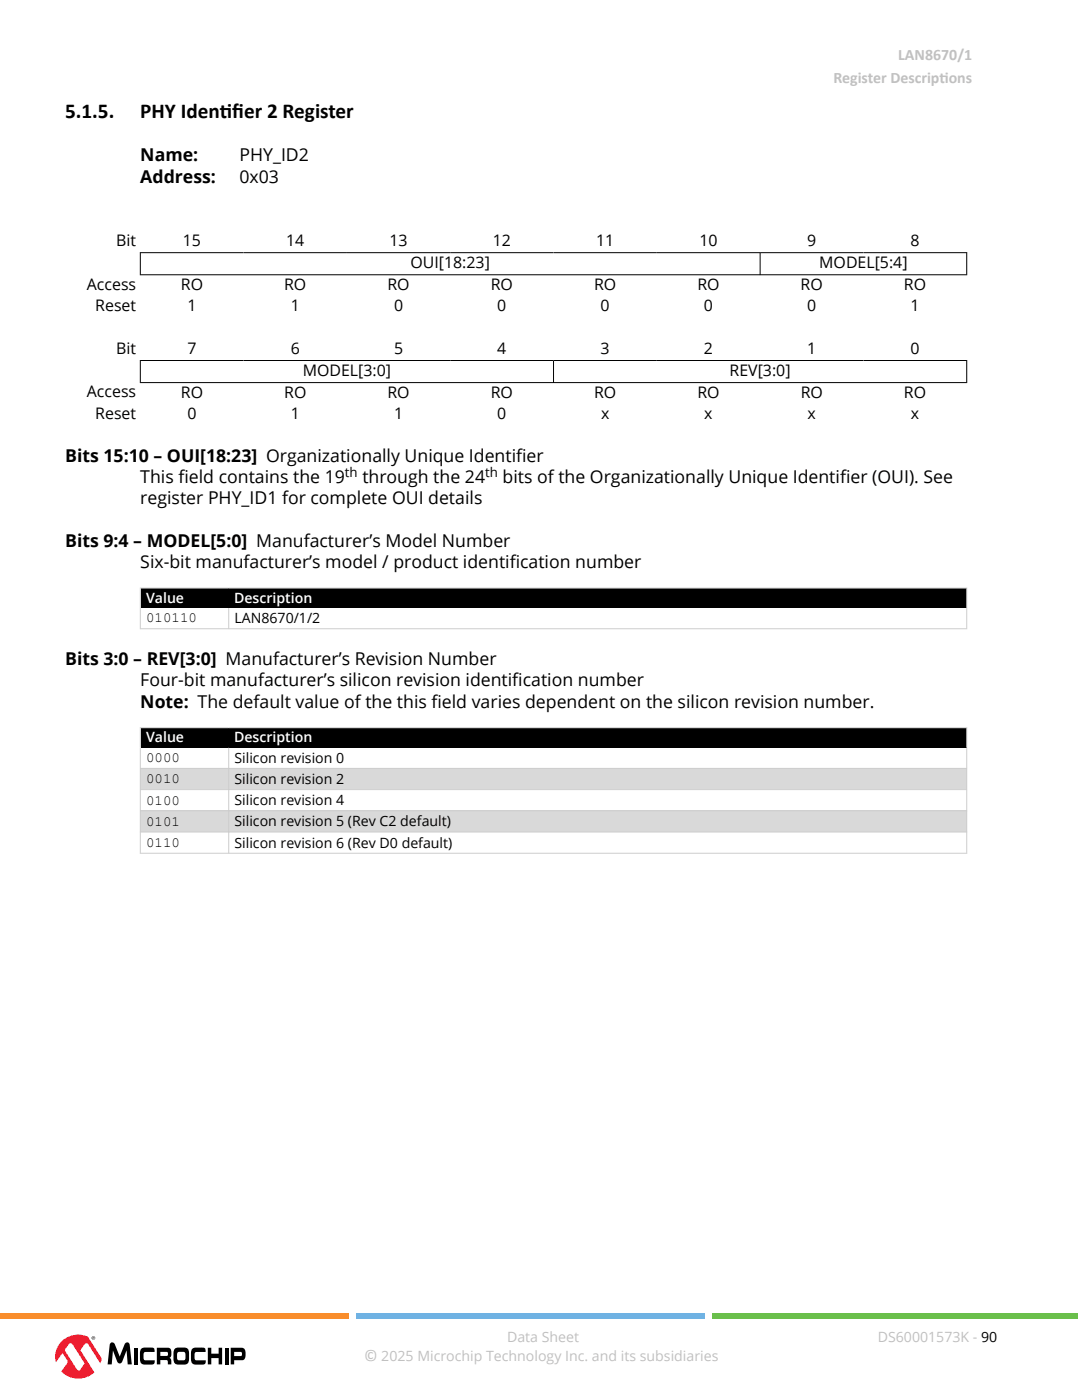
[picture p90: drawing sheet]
<svg xmlns="http://www.w3.org/2000/svg" width="216mm" height="279mm" viewBox="0 0 216 279" stroke-linecap="round" stroke-linejoin="round" font-family="sans-serif">
<defs><g id="words">
<g font-size="4.2">
<text x="13" y="23.5">5.1.5.</text>
<text x="28" y="23.5">PHY Identier 2 Register</text>
<text x="43.9" y="23.5">if</text>
</g>
<g font-size="3.5">
<text x="28" y="32.2">Name:</text>
<text x="47.8" y="32.2">PHY_ID2</text>
<text x="28" y="36.4">Address:</text>
<text x="47.8" y="36.4">0x03</text>
<text x="13" y="92.2">Bits 15:10 – OUI[18:23] Organizationally Unique Identif</text>
<text x="103" y="92.2">ier</text>
<text x="28" y="100.7">register PHY_ID1 for complete OUI details</text>
<text x="28" y="96.4">This f</text>
<text x="35.6" y="96.4">ield contains the 19</text>
<text x="72.3" y="96.4">through the 24</text>
<text x="100.3" y="96.4">bits of the Organizationally Unique Identif</text>
<text x="167.6" y="96.4">ier (OUI). See</text>
<text x="13" y="109.1">Bits 9:4 – MODEL[5:0] Manufacturer’s Model Number</text>
<text x="28" y="113.4">Six-bit manufacturer’s model / product identif</text>
<text x="101.7" y="113.4">ication number</text>
<text x="13" y="132.8">Bits 3:0 – REV[3:0] Manufacturer’s Revision Number</text>
<text x="28" y="137">Four-bit manufacturer’s silicon revision identif</text>
<text x="102.2" y="137">ication number</text>
<text x="28" y="141.2">Note: The default value of the this f</text>
<text x="86.1" y="141.2">ield varies dependent on the silicon revision number.</text>
</g>
<g font-size="3.2" fill="#c0c0c0">
<text x="166.3" y="16.6">Register Descript</text>
<text x="179.2" y="12">LAN8670/1</text>
<text x="187.5" y="16.6">ions</text>
<text x="72.7" y="271.7">©</text>
</g>
<g font-size="3.2">
<text x="23.2" y="49.1">Bit</text>
<text x="36.5" y="49.1">15</text>
<text x="57.1" y="49.1">14</text>
<text x="77.7" y="49.1">13</text>
<text x="81.9" y="53.5">OUI[18:23]</text>
<text x="98.3" y="49.1">12</text>
<text x="118.9" y="49.1">11</text>
<text x="139.6" y="49.1">10</text>
<text x="161.1" y="49.1">9</text>
<text x="163.5" y="53.5">MODEL[5:4]</text>
<text x="181.7" y="49.1">8</text>
<text x="17.3" y="57.8">Access</text>
<text x="36.1" y="57.9">RO</text>
<text x="56.7" y="57.9">RO</text>
<text x="77.3" y="57.9">RO</text>
<text x="97.9" y="57.9">RO</text>
<text x="118.5" y="57.9">RO</text>
<text x="139.1" y="57.9">RO</text>
<text x="159.8" y="57.9">RO</text>
<text x="180.4" y="57.9">RO</text>
<text x="19" y="62.1">Reset</text>
<text x="37.4" y="62.1">1</text>
<text x="58" y="62.1">1</text>
<text x="78.6" y="62.1">0</text>
<text x="99.2" y="62.1">0</text>
<text x="119.8" y="62.1">0</text>
<text x="140.5" y="62.1">0</text>
<text x="161.1" y="62.1">0</text>
<text x="181.7" y="62.1">1</text>
<text x="23.2" y="70.6">Bit</text>
<text x="37.4" y="70.6">7</text>
<text x="58" y="70.6">6</text>
<text x="78.6" y="70.6">5</text>
<text x="99.2" y="70.6">4</text>
<text x="119.8" y="70.6">3</text>
<text x="140.5" y="70.6">2</text>
<text x="161.1" y="70.6">1</text>
<text x="181.7" y="70.6">0</text>
<text x="60.4" y="75">MODEL[3:0]</text>
<text x="145.6" y="75">REV[3:0]</text>
<text x="17.3" y="79.3">Access</text>
<text x="19" y="83.6">Reset</text>
<text x="36.1" y="79.4">RO</text>
<text x="37.4" y="83.6">0</text>
<text x="56.7" y="79.4">RO</text>
<text x="58" y="83.6">1</text>
<text x="77.3" y="79.4">RO</text>
<text x="78.6" y="83.6">1</text>
<text x="97.9" y="79.4">RO</text>
<text x="99.2" y="83.6">0</text>
<text x="118.5" y="79.4">RO</text>
<text x="119.9" y="83.6">x</text>
<text x="139.2" y="79.4">RO</text>
<text x="140.5" y="83.6">x</text>
<text x="159.8" y="79.4">RO</text>
<text x="161.1" y="83.6">x</text>
<text x="180.4" y="79.4">RO</text>
<text x="181.8" y="83.6">x</text>
</g>
<g font-size="2.8">
<text x="29.1" y="124.2">010110</text>
<text x="46.8" y="124.4">LAN8670/1/2</text>
<text x="29.1" y="152.1">0000</text>
<text x="46.8" y="152.2">Silicon revision 0</text>
<text x="29.1" y="160.6">0100</text>
<text x="29.1" y="156.3">0010</text>
<text x="46.8" y="160.7">Silicon revision 4</text>
<text x="46.8" y="156.5">Silicon revision 2</text>
<text x="29.1" y="164.8">0101</text>
<text x="46.8" y="164.9">Silicon revision 5 (Rev C2 default)</text>
<text x="29.1" y="169">0110</text>
<text x="46.8" y="169.2">Silicon revision 6 (Rev D0 default)</text>
</g>
<g font-size="2.8" fill="#fff">
<text x="29.1" y="120.3">Value</text>
<text x="46.7" y="120.3">Description</text>
<text x="29.1" y="148.2">Value</text>
<text x="46.7" y="148.2">Description</text>
</g>
<g font-size="2.8" fill="#c0c0c0">
<text x="101.2" y="267.7">Data Sheet</text>
<text x="175.2" y="267.7">DS60001573K - 90</text>
<text x="76.1" y="271.7">2025 Microchip Technology Inc. and its subsidiaries</text>
</g>
<g font-size="2.6">
<text x="68.8" y="95.2">th</text>
<text x="96.8" y="95.2">th</text>
</g>
</g></defs>
<path d="M27.9 50.4h165.1M27.9 54.8h165.1M28 50.3v4.6M151.7 50.4v4.5M192.9 50.3v4.6M27.9 71.9h165.1M27.9 76.4h165.1M28 71.9v4.5M110.4 71.9v4.5M192.9 71.9v4.5" fill="none" stroke="#000" stroke-width=".2"/>
<path d="M28 121.3h164.9v4.2h-164.9z" fill-rule="evenodd" fill="#fff"/>
<g fill="#000">
<path d="M28.1 117.5h17.5v3.8h-17.5z" fill-rule="evenodd"/>
<path d="M45.6 117.5h147.2v3.8h-147.2z" fill-rule="evenodd"/>
</g>
<path d="M27.9 117.4h165.1M28 117.3v8.3M192.9 117.3v8.3M27.9 125.5h165.1M45.6 121.3v4.3" fill="none" stroke="#cdcdcd" stroke-width=".2"/>
<path d="M28 149.2h164.9v4.2h-164.9z" fill-rule="evenodd" fill="#fff"/>
<path d="M28 153.4h164.9v4.2h-164.9z" fill-rule="evenodd" fill="#d9d9d9"/>
<path d="M28 157.6h164.9v4.2h-164.9z" fill-rule="evenodd" fill="#fff"/>
<path d="M28 161.8h164.9v4.3h-164.9z" fill-rule="evenodd" fill="#d9d9d9"/>
<path d="M28 166.1h164.9v4.2h-164.9z" fill-rule="evenodd" fill="#fff"/>
<g fill="#000">
<path d="M28.1 145.3h17.5v3.9h-17.5z" fill-rule="evenodd"/>
<path d="M45.6 145.3h147.2v3.9h-147.2z" fill-rule="evenodd"/>
</g>
<path d="M27.9 145.2h165.1M27.9 153.4h165.1M27.9 157.6h165.1M28 145.1v25.3M45.6 149.2v21.2M192.9 145.1v25.3M27.9 161.8h165.1M27.9 166.1h165.1M27.9 170.3h165.1" fill="none" stroke="#cdcdcd" stroke-width=".2"/>
<g fill="#000">
<path d="M22.1 268a.56 .56 0 0 1 .8 .3l1 2.4 .9-2.4a.53 .53 0 0 1 .5-.4 .53 .53 0 0 1 .5 .3l.5 4.1h-.8l-.2-2.8-.9 2.2a.52 .52 0 0 1-.5 .4 .52 .52 0 0 1-.5-.4l-.9-2.2-.2 2.8h-.8l.4-3.9zM26.7 269h.8v3.3h-.8zM28.3 269.1l1.9-.2 .5 .2 .1 .7-2 .1-.1 .3-.1 .6 .2 .6 2.1 .1-.1 .6a3.1 3.1 0 0 1-2.5 .1 2.15 2.15 0 0 1-.4-2.1l.1-.5zM38.5 269.1l1.9-.2 .5 .2 .1 .7-2 .1-.2 .3v.6l.2 .6 2.1 .1-.1 .6a3.1 3.1 0 0 1-2.5 .1 3.1 3.1 0 0 1 0-3.1zM41.5 269h.7v1.2h1.4v-1.2h.7v3.3h-.7v-1.3h-1.4v1.3h-.7zM44.8 269h.8v3.3h-.8z"/>
<path d="M31.3 269v3.3h.7v-.9l1.4 .1 .1 .8h.7a1.01 1.01 0 0 0-.4-1.3 1.44 1.44 0 0 0 0-2zM32 269.8h1.4l.1 .7-.2 .1h-1.3z"/>
<path d="M35 269.1l1.7-.2a.93 .93 0 0 1 1 1.2 2.15 2.15 0 0 1-.4 2.1l-1.7 .1a.93 .93 0 0 1-1-1.2 2.15 2.15 0 0 1 .4-2zM35.4 270v1.3a1.55 1.55 0 0 0 1.4 .1l.2-.3v-.6a.49 .49 0 0 0-.4-.7h-.8z"/>
<path d="M46 269v3.3h.7v-.8h1.7a1.39 1.39 0 0 0 .6-1.8 .75 .75 0 0 0-.8-.7zM46.7 269.8h1.3a.47 .47 0 0 1 .3 .4 .47 .47 0 0 1-.2 .4h-1.4z"/>
</g>
<path d="M12.1 267.9a4.8 4.8 0 0 1 4.9-1.3l3.2 4.7a4.6 4.6 0 0 1-5.2 3.8 4.6 4.6 0 0 1-3.9-5.1l.2-.8z" fill="#fff"/>
<path d="M12.1 267.9a4.2 4.2 0 0 0-.9 4l1.3-1.9 .9 1.4a.55 .55 0 0 1-.1 .8l-1.1 1.5a4.8 4.8 0 0 0 6.6 .2l-2.8-4.4 .3-.4a1.55 1.55 0 0 1 1-1l.4 .3 2.3 3.7 .3-1-2.8-4.3a4.7 4.7 0 0 0-5.4 1.1zM13.7 268.3l.3-.2 .4 .1 2.4 3.7a1.28 1.28 0 0 1-.6 1.1l-.5 .5-.4-.2-2.4-3.9z" fill="#ed1c2e"/>
<path d="M18.3 267a.36 .36 0 0 1 .7 0 .36 .36 0 0 1-.7 0zM18.3 267a.3 .3 0 0 0 .6 0 .3 .3 0 0 0-.6 0zM18.5 266.8h.3v.4l-.2-.2-.1 .2zM18.6 266.9l.1 .1z" fill="#000"/>
<path d="M0 262h69.6v1.1h-69.6z" fill="#f98d2b"/>
<path d="M71 262h69.6v1.1h-69.6z" fill="#6fb2e3"/>
<path d="M142.1 262h72.9v1.1h-72.9z" fill="#6abf4b"/>
<use href="#words"/>
</svg>
